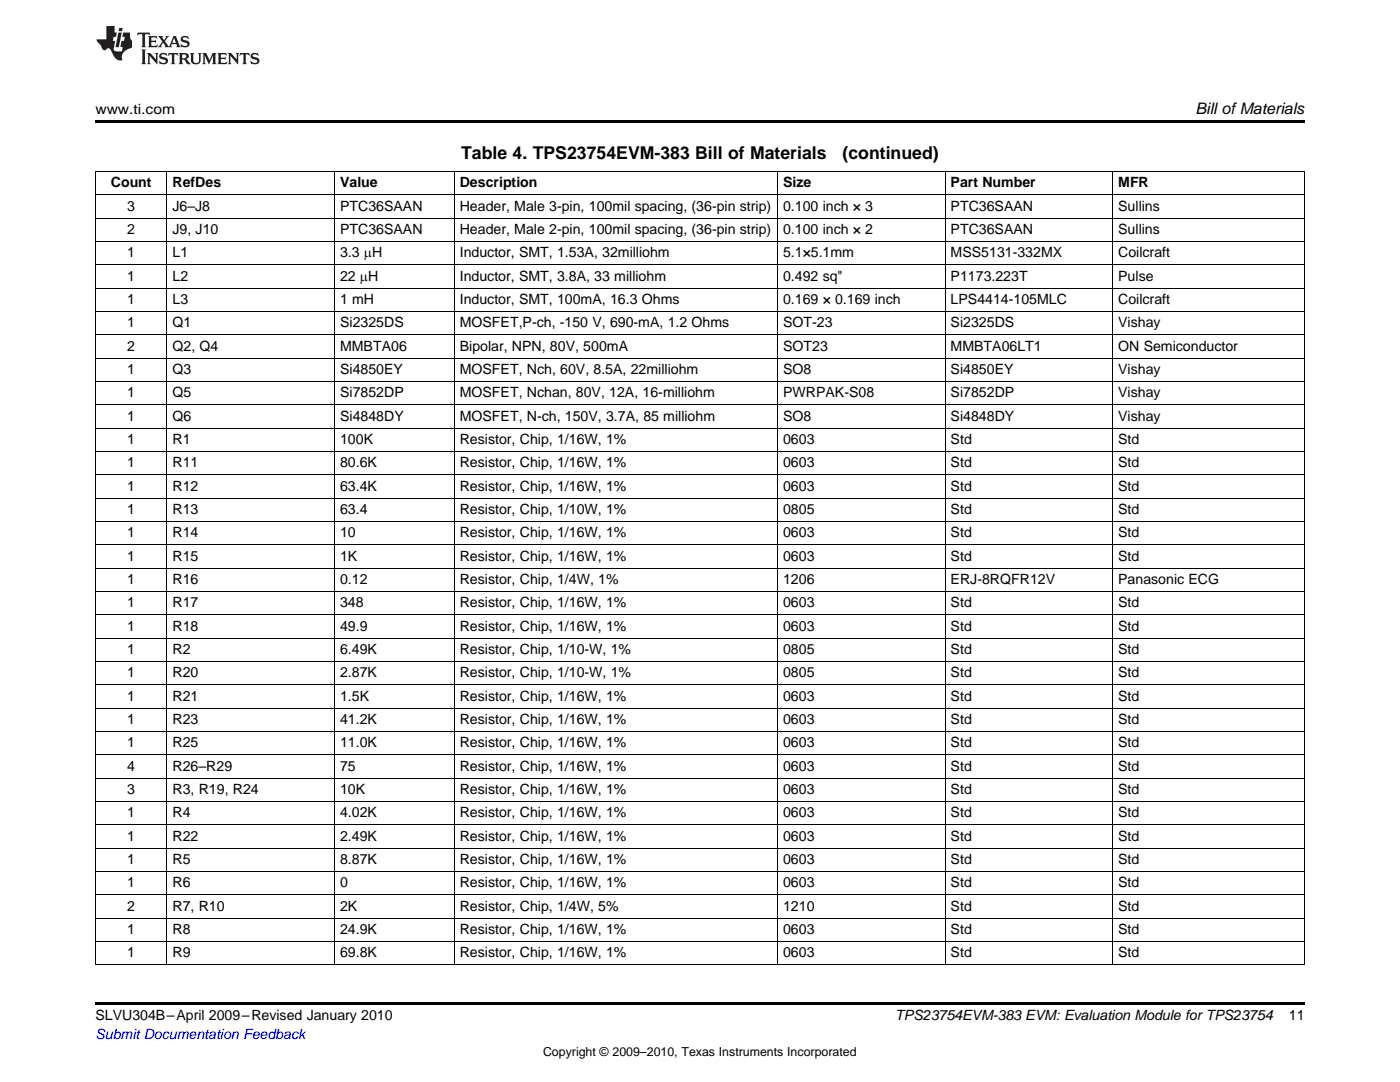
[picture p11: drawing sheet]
<svg xmlns="http://www.w3.org/2000/svg" width="279mm" height="216mm" viewBox="0 0 279 216" stroke-linecap="round" stroke-linejoin="round" font-family="sans-serif">
<defs><g id="words">
<g font-size="3.5">
<text x="92" y="31.8">Table 4. TPS23754EVM-383 Bill of Materials</text>
<text x="168.1" y="31.8">(continued)</text>
</g>
<text font-size="3.2" x="238.6" y="22.7">Bill ofMaterials</text>
<g font-size="2.8">
<text x="19" y="22.7">www.ti.com</text>
<text x="22.1" y="37.4">Count</text>
<text x="34.4" y="37.4">RefDes</text>
<text x="67.9" y="37.4">Value</text>
<text x="91.8" y="37.4">Description</text>
<text x="156.3" y="37.4">Size</text>
<text x="189.7" y="37.4">Part Number</text>
<text x="223.2" y="37.4">MFR</text>
<text x="25.4" y="42">3</text>
<text x="25.4" y="46.7">2</text>
<text x="34.4" y="42">J6–J8</text>
<text x="34.4" y="46.7">J9, J10</text>
<text x="67.9" y="42">PTC36SAAN</text>
<text x="67.9" y="46.7">PTC36SAAN</text>
<text x="91.8" y="42">Header, Male 3-pin, 100mil spacing, (36-pin strip)</text>
<text x="91.8" y="46.7">Header, Male 2-pin, 100mil spacing, (36-pin strip)</text>
<text x="156.3" y="42">0.100 inch × 3</text>
<text x="156.3" y="46.7">0.100 inch × 2</text>
<text x="189.7" y="42">PTC36SAAN</text>
<text x="189.7" y="46.7">PTC36SAAN</text>
<text x="223.2" y="42">Sullins</text>
<text x="223.2" y="46.7">Sullins</text>
<text x="25.4" y="51.3">1</text>
<text x="34.4" y="51.3">L1</text>
<text x="67.9" y="51.3">3.3 mH</text>
<text x="91.8" y="51.3">Inductor, SMT, 1.53A, 32milliohm</text>
<text x="156.3" y="51.3">5.1×5.1mm</text>
<text x="189.7" y="51.3">MSS5131-332MX</text>
<text x="223.2" y="51.3">Coilcraft</text>
<text x="25.4" y="56">1</text>
<text x="34.4" y="56">L2</text>
<text x="67.9" y="56">22 mH</text>
<text x="91.8" y="56">Inductor, SMT, 3.8A, 33 milliohm</text>
<text x="156.3" y="56">0.492 sq&quot;</text>
<text x="189.7" y="56">P1173.223T</text>
<text x="223.2" y="56">Pulse</text>
<text x="25.4" y="60.6">1</text>
<text x="25.4" y="65.3">1</text>
<text x="34.4" y="60.6">L3</text>
<text x="34.4" y="65.3">Q1</text>
<text x="67.9" y="60.6">1 mH</text>
<text x="67.9" y="65.3">Si2325DS</text>
<text x="91.8" y="60.6">Inductor, SMT, 100mA, 16.3 Ohms</text>
<text x="91.8" y="65.3">MOSFET,P-ch, -150 V, 690-mA, 1.2 Ohms</text>
<text x="156.3" y="60.6">0.169 × 0.169 inch</text>
<text x="156.3" y="65.3">SOT-23</text>
<text x="189.7" y="60.6">LPS4414-105MLC</text>
<text x="189.7" y="65.3">Si2325DS</text>
<text x="223.2" y="60.6">Coilcraft</text>
<text x="223.2" y="65.3">Vishay</text>
<text x="25.4" y="70">2</text>
<text x="34.4" y="70">Q2, Q4</text>
<text x="67.9" y="70">MMBTA06</text>
<text x="91.8" y="70">Bipolar, NPN, 80V, 500mA</text>
<text x="156.3" y="70">SOT23</text>
<text x="189.7" y="70">MMBTA06LT1</text>
<text x="223.2" y="70">ON Semiconductor</text>
<text x="25.4" y="74.6">1</text>
<text x="34.4" y="74.6">Q3</text>
<text x="67.9" y="74.6">Si4850EY</text>
<text x="91.8" y="74.6">MOSFET, Nch, 60V, 8.5A, 22milliohm</text>
<text x="156.3" y="74.6">SO8</text>
<text x="189.7" y="74.6">Si4850EY</text>
<text x="223.2" y="74.6">Vishay</text>
<text x="25.4" y="79.3">1</text>
<text x="25.4" y="83.9">1</text>
<text x="34.4" y="79.3">Q5</text>
<text x="34.4" y="83.9">Q6</text>
<text x="67.9" y="79.3">Si7852DP</text>
<text x="67.9" y="83.9">Si4848DY</text>
<text x="91.8" y="79.3">MOSFET, Nchan, 80V, 12A, 16-milliohm</text>
<text x="91.8" y="83.9">MOSFET, N-ch, 150V, 3.7A, 85 milliohm</text>
<text x="156.3" y="79.3">PWRPAK-S08</text>
<text x="156.3" y="83.9">SO8</text>
<text x="189.7" y="79.3">Si7852DP</text>
<text x="189.7" y="83.9">Si4848DY</text>
<text x="223.2" y="79.3">Vishay</text>
<text x="223.2" y="83.9">Vishay</text>
<text x="25.4" y="88.6">1</text>
<text x="34.4" y="88.6">R1</text>
<text x="67.9" y="88.6">100K</text>
<text x="91.8" y="88.6">Resistor, Chip, 1/16W, 1%</text>
<text x="156.3" y="88.6">0603</text>
<text x="189.7" y="88.6">Std</text>
<text x="223.2" y="88.6">Std</text>
<text x="25.4" y="93.2">1</text>
<text x="34.4" y="93.2">R11</text>
<text x="67.9" y="93.2">80.6K</text>
<text x="91.8" y="93.2">Resistor, Chip, 1/16W, 1%</text>
<text x="156.3" y="93.2">0603</text>
<text x="189.7" y="93.2">Std</text>
<text x="223.2" y="93.2">Std</text>
<text x="25.4" y="97.9">1</text>
<text x="34.4" y="97.9">R12</text>
<text x="67.9" y="97.9">63.4K</text>
<text x="91.8" y="97.9">Resistor, Chip, 1/16W, 1%</text>
<text x="156.3" y="97.9">0603</text>
<text x="189.7" y="97.9">Std</text>
<text x="223.2" y="97.9">Std</text>
<text x="25.4" y="102.6">1</text>
<text x="25.4" y="107.2">1</text>
<text x="34.4" y="102.6">R13</text>
<text x="34.4" y="107.2">R14</text>
<text x="67.9" y="102.6">63.4</text>
<text x="67.9" y="107.2">10</text>
<text x="91.8" y="102.6">Resistor, Chip, 1/10W, 1%</text>
<text x="91.8" y="107.2">Resistor, Chip, 1/16W, 1%</text>
<text x="156.3" y="102.6">0805</text>
<text x="156.3" y="107.2">0603</text>
<text x="189.7" y="102.6">Std</text>
<text x="189.7" y="107.2">Std</text>
<text x="223.2" y="102.6">Std</text>
<text x="223.2" y="107.2">Std</text>
<text x="25.4" y="111.9">1</text>
<text x="34.4" y="111.9">R15</text>
<text x="67.9" y="111.9">1K</text>
<text x="91.8" y="111.9">Resistor, Chip, 1/16W, 1%</text>
<text x="156.3" y="111.9">0603</text>
<text x="189.7" y="111.9">Std</text>
<text x="223.2" y="111.9">Std</text>
<text x="25.4" y="116.5">1</text>
<text x="34.4" y="116.5">R16</text>
<text x="67.9" y="116.5">0.12</text>
<text x="91.8" y="116.5">Resistor, Chip, 1/4W, 1%</text>
<text x="156.3" y="116.5">1206</text>
<text x="189.7" y="116.5">ERJ-8RQFR12V</text>
<text x="223.2" y="116.5">Panasonic ECG</text>
<text x="25.4" y="121.2">1</text>
<text x="25.4" y="125.8">1</text>
<text x="34.4" y="121.2">R17</text>
<text x="34.4" y="125.8">R18</text>
<text x="67.9" y="121.2">348</text>
<text x="67.9" y="125.8">49.9</text>
<text x="91.8" y="121.2">Resistor, Chip, 1/16W, 1%</text>
<text x="91.8" y="125.8">Resistor, Chip, 1/16W, 1%</text>
<text x="156.3" y="121.2">0603</text>
<text x="156.3" y="125.8">0603</text>
<text x="189.7" y="121.2">Std</text>
<text x="189.7" y="125.8">Std</text>
<text x="223.2" y="121.2">Std</text>
<text x="223.2" y="125.8">Std</text>
<text x="25.4" y="130.5">1</text>
<text x="34.4" y="130.5">R2</text>
<text x="67.9" y="130.5">6.49K</text>
<text x="91.8" y="130.5">Resistor, Chip, 1/10-W, 1%</text>
<text x="156.3" y="130.5">0805</text>
<text x="189.7" y="130.5">Std</text>
<text x="223.2" y="130.5">Std</text>
<text x="25.4" y="135.1">1</text>
<text x="34.4" y="135.1">R20</text>
<text x="67.9" y="135.1">2.87K</text>
<text x="91.8" y="135.1">Resistor, Chip, 1/10-W, 1%</text>
<text x="156.3" y="135.1">0805</text>
<text x="189.7" y="135.1">Std</text>
<text x="223.2" y="135.1">Std</text>
<text x="25.4" y="139.8">1</text>
<text x="34.4" y="139.8">R21</text>
<text x="67.9" y="139.8">1.5K</text>
<text x="91.8" y="139.8">Resistor, Chip, 1/16W, 1%</text>
<text x="156.3" y="139.8">0603</text>
<text x="189.7" y="139.8">Std</text>
<text x="223.2" y="139.8">Std</text>
<text x="25.4" y="144.5">1</text>
<text x="25.4" y="149.1">1</text>
<text x="34.4" y="144.5">R23</text>
<text x="34.4" y="149.1">R25</text>
<text x="67.9" y="144.5">41.2K</text>
<text x="67.9" y="149.1">11.0K</text>
<text x="91.8" y="144.5">Resistor, Chip, 1/16W, 1%</text>
<text x="91.8" y="149.1">Resistor, Chip, 1/16W, 1%</text>
<text x="156.3" y="144.5">0603</text>
<text x="156.3" y="149.1">0603</text>
<text x="189.7" y="144.5">Std</text>
<text x="189.7" y="149.1">Std</text>
<text x="223.2" y="144.5">Std</text>
<text x="223.2" y="149.1">Std</text>
<text x="25.4" y="153.8">4</text>
<text x="34.4" y="153.8">R26–R29</text>
<text x="67.9" y="153.8">75</text>
<text x="91.8" y="153.8">Resistor, Chip, 1/16W, 1%</text>
<text x="156.3" y="153.8">0603</text>
<text x="189.7" y="153.8">Std</text>
<text x="223.2" y="153.8">Std</text>
<text x="25.4" y="158.4">3</text>
<text x="34.4" y="158.4">R3, R19, R24</text>
<text x="67.9" y="158.4">10K</text>
<text x="91.8" y="158.4">Resistor, Chip, 1/16W, 1%</text>
<text x="156.3" y="158.4">0603</text>
<text x="189.7" y="158.4">Std</text>
<text x="223.2" y="158.4">Std</text>
<text x="25.4" y="163.1">1</text>
<text x="25.4" y="167.7">1</text>
<text x="34.4" y="163.1">R4</text>
<text x="34.4" y="167.7">R22</text>
<text x="67.9" y="163.1">4.02K</text>
<text x="67.9" y="167.7">2.49K</text>
<text x="91.8" y="163.1">Resistor, Chip, 1/16W, 1%</text>
<text x="91.8" y="167.7">Resistor, Chip, 1/16W, 1%</text>
<text x="156.3" y="163.1">0603</text>
<text x="156.3" y="167.7">0603</text>
<text x="189.7" y="163.1">Std</text>
<text x="189.7" y="167.7">Std</text>
<text x="223.2" y="163.1">Std</text>
<text x="223.2" y="167.7">Std</text>
<text x="25.4" y="172.4">1</text>
<text x="34.4" y="172.4">R5</text>
<text x="67.9" y="172.4">8.87K</text>
<text x="91.8" y="172.4">Resistor, Chip, 1/16W, 1%</text>
<text x="156.3" y="172.4">0603</text>
<text x="189.7" y="172.4">Std</text>
<text x="223.2" y="172.4">Std</text>
<text x="25.4" y="177.1">1</text>
<text x="34.4" y="177.1">R6</text>
<text x="67.9" y="177.1">0</text>
<text x="91.8" y="177.1">Resistor, Chip, 1/16W, 1%</text>
<text x="156.3" y="177.1">0603</text>
<text x="189.7" y="177.1">Std</text>
<text x="223.2" y="177.1">Std</text>
<text x="25.4" y="181.7">2</text>
<text x="34.4" y="181.7">R7, R10</text>
<text x="67.9" y="181.7">2K</text>
<text x="91.8" y="181.7">Resistor, Chip, 1/4W, 5%</text>
<text x="156.3" y="181.7">1210</text>
<text x="189.7" y="181.7">Std</text>
<text x="223.2" y="181.7">Std</text>
<text x="25.4" y="186.4">1</text>
<text x="25.4" y="191">1</text>
<text x="34.4" y="186.4">R8</text>
<text x="34.4" y="191">R9</text>
<text x="67.9" y="186.4">24.9K</text>
<text x="67.9" y="191">69.8K</text>
<text x="91.8" y="186.4">Resistor, Chip, 1/16W, 1%</text>
<text x="91.8" y="191">Resistor, Chip, 1/16W, 1%</text>
<text x="156.3" y="186.4">0603</text>
<text x="156.3" y="191">0603</text>
<text x="189.7" y="186.4">Std</text>
<text x="189.7" y="191">Std</text>
<text x="223.2" y="186.4">Std</text>
<text x="223.2" y="191">Std</text>
<text x="19" y="203.6">SLVU304B–April 2009–Revised January 2010</text>
<text x="178.7" y="203.6">TPS23754EVM-383 EVM: Evaluation Module for TPS23754</text>
<text x="257.2" y="203.5">11</text>
</g>
<text font-size="2.8" fill="#00f" x="19" y="207.3">Submit Documentation Feedback</text>
<text font-size="2.5" x="108.4" y="210.7">Copyright © 2009–2010, Texas Instruments Incorporated</text>
</g></defs>
<g fill="#231f20">
<path d="M27.5 6.5l-.1 .6 .4-.3h.6v.2v2.1l-.2 .3h1l-.3-.3v-2.1l.1-.2h.5l.5 .3-.2-.6zM29.5 7.2l.2 .4v1.5l-.2 .3h1.8l.2-.5a1.04 1.04 0 0 1-1.3 .1v-.6h.6l.3 .2v-.7l-.3 .2h-.6v-.6h.8l.4 .2-.2-.5zM31.5 7.2l.9 1.1-.9 1.1h.8l-.2-.2 .5-.7 .4 .7-.2 .2h1.5l-.1-.2 .1-.4h.9l.1 .4-.2 .2h1l-.3-.3-.7-1.9h-.5l-.9 2.1-.8-1.1 .9-1h-.8l.1 .3-.3 .5-.4-.6 .2-.2zM34.7 7.6l.4 1h-.7zM36.3 7.3a.63 .63 0 0 0-.2 .7 .63 .63 0 0 0 .6 .4l.6 .2 .1 .2a.75 .75 0 0 1-.7 .4 .75 .75 0 0 1-.6-.5l.1 .7h.1a1.11 1.11 0 0 0 1.5-.6 1.13 1.13 0 0 0-1.2-.9l-.1-.3a1.04 1.04 0 0 1 1.2 .2l-.2-.6-.1 .1-.5-.1zM28.2 9.9l.2 .4v2.1l-.2 .4h1l-.3-.4v-2.1l.3-.4zM29.3 10.6l.3 .3v1.5l-.3 .4h.8l-.2-.4v-1.3l1.5 1.7v-1.9l.2-.3h-.7l.2 .3v1l-1.1-1.3zM32 10.7a.62 .62 0 0 0-.2 .7 .62 .62 0 0 0 .6 .4l.6 .2 .1 .2a.76 .76 0 0 1-.7 .4 .76 .76 0 0 1-.6-.5l.1 .7 .1-.1a1.11 1.11 0 0 0 1.5-.6 1.13 1.13 0 0 0-1.2-.8l-.1-.3a1.04 1.04 0 0 1 1.2 .2l-.2-.6-.1 .1-.5-.2zM33.7 10.6l-.2 .6a.61 .61 0 0 1 .8-.3v1.5l-.2 .4h.9l-.2-.4v-1.5a.63 .63 0 0 1 .8 .3l-.2-.6zM35.6 10.6l.3 .3v1.5l-.3 .4h1l-.2-.2v-.7l.5 .2a.76 .76 0 0 0 1.2 .6l-1-.9a.58 .58 0 0 0 .6-.6 .58 .58 0 0 0-.5-.6zM36.4 10.9h.1a.45 .45 0 0 1 .5 0 .45 .45 0 0 1 .1 .5l-.7 .2zM37.9 10.6l.2 .2a2.17 2.17 0 0 0 .3 1.9 .99 .99 0 0 0 1.6-.7v-1.1l.2-.3h-.7l.2 .2a1.92 1.92 0 0 1-.2 1.7 .6 .6 0 0 1-.9-.5v-1.1l.2-.3zM40.4 10.6l.2 .3v1.5l-.2 .4h.7l-.2-.4v-1.4l.8 1.8 .8-1.8v1.4l-.2 .4h.9l-.2-.4v-1.5l.2-.3h-.8l-.6 1.4-.6-1.4zM43.4 10.6l.2 .3v1.5l-.2 .4h1.8l.2-.6a1.04 1.04 0 0 1-1.3 .2v-.6h.5l.4 .1v-.6l-.4 .2h-.5v-.6h.8l.3 .2-.1-.5zM45.5 10.6l.2 .3v1.5l-.2 .4h.7l-.2-.4v-1.3l1.5 1.7v-1.9l.2-.3h-.7l.2 .3v1l-1.1-1.3zM47.9 10.6l-.1 .6a.61 .61 0 0 1 .8-.3v1.5l-.3 .4h1l-.3-.4 .1-1.5a.63 .63 0 0 1 .7 .3l-.1-.6zM50.2 10.7a.62 .62 0 0 0-.2 .7 .62 .62 0 0 0 .6 .4l.6 .2 .2 .2a.76 .76 0 0 1-.8 .4 .76 .76 0 0 1-.6-.5l.1 .7 .2-.1a1.11 1.11 0 0 0 1.5-.6 1.13 1.13 0 0 0-1.3-.8l-.1-.3a1.04 1.04 0 0 1 1.2 .2l-.1-.6-.2 .1-.5-.2z"/>
<path d="M21.2 5.2v2.6h-1.9l.1 .4 .7 .9a.91 .91 0 0 0 1 .9 .56 .56 0 0 1 .5-.4 .56 .56 0 0 1 .5 .4l.4 .7a1.53 1.53 0 0 0 1.9 1.3 1.54 1.54 0 0 1 1-2.1l.9-.4v-1.4a1.52 1.52 0 0 1-.3-1.6h-1.4l-.2 .9h.5l-.2 .8h-.4l-.2 .9v.2l.4 .1-.2 .9a1.93 1.93 0 0 1-1.6-.3l.3-1.8h-.5l.2-.8h.4l.2-.9h-.4v-1.3zM23.6 6.5l-.6 2.9h.7l.6-2.9zM23.8 5.6l-.1 .6h.6l.2-.6z"/>
</g>
<path d="M19 24h241.3v.6h-241.3zM19 200h241.3v.6h-241.3z" fill="#000"/>
<g fill="none" stroke="#000" stroke-width=".2">
<path d="M19 38.9h241.3M19 34.2h241.3M19.1 34.3v158.3M33.3 34.3v158.3M66.8 34.3v158.3M90.6 34.3v158.3M155.2 34.3v158.3M188.6 34.3v158.3M222.1 34.3v158.3M260.3 34.3v158.3M19 57.5h241.3M19 52.8h241.3"/>
<path d="M19 48.2h241.3M19 43.5h241.3M19 76.1h241.3M19 71.5h241.3M19 66.8h241.3M19 62.1h241.3M19 99.4h241.3M19 94.7h241.3M19 90.1h241.3M19 85.4h241.3M19 80.8h241.3M19 118h241.3"/>
<path d="M19 113.4h241.3M19 108.7h241.3M19 104.1h241.3M19 136.6h241.3M19 132h241.3M19 127.3h241.3M19 122.7h241.3M19 159.9h241.3M19 155.3h241.3M19 150.6h241.3M19 146h241.3M19 141.3h241.3"/>
<path d="M19 178.6h241.3M19 173.9h241.3M19 169.2h241.3M19 164.6h241.3M19 192.5h241.3M19 187.9h241.3M19 183.2h241.3"/>
</g>
<use href="#words"/>
</svg>
